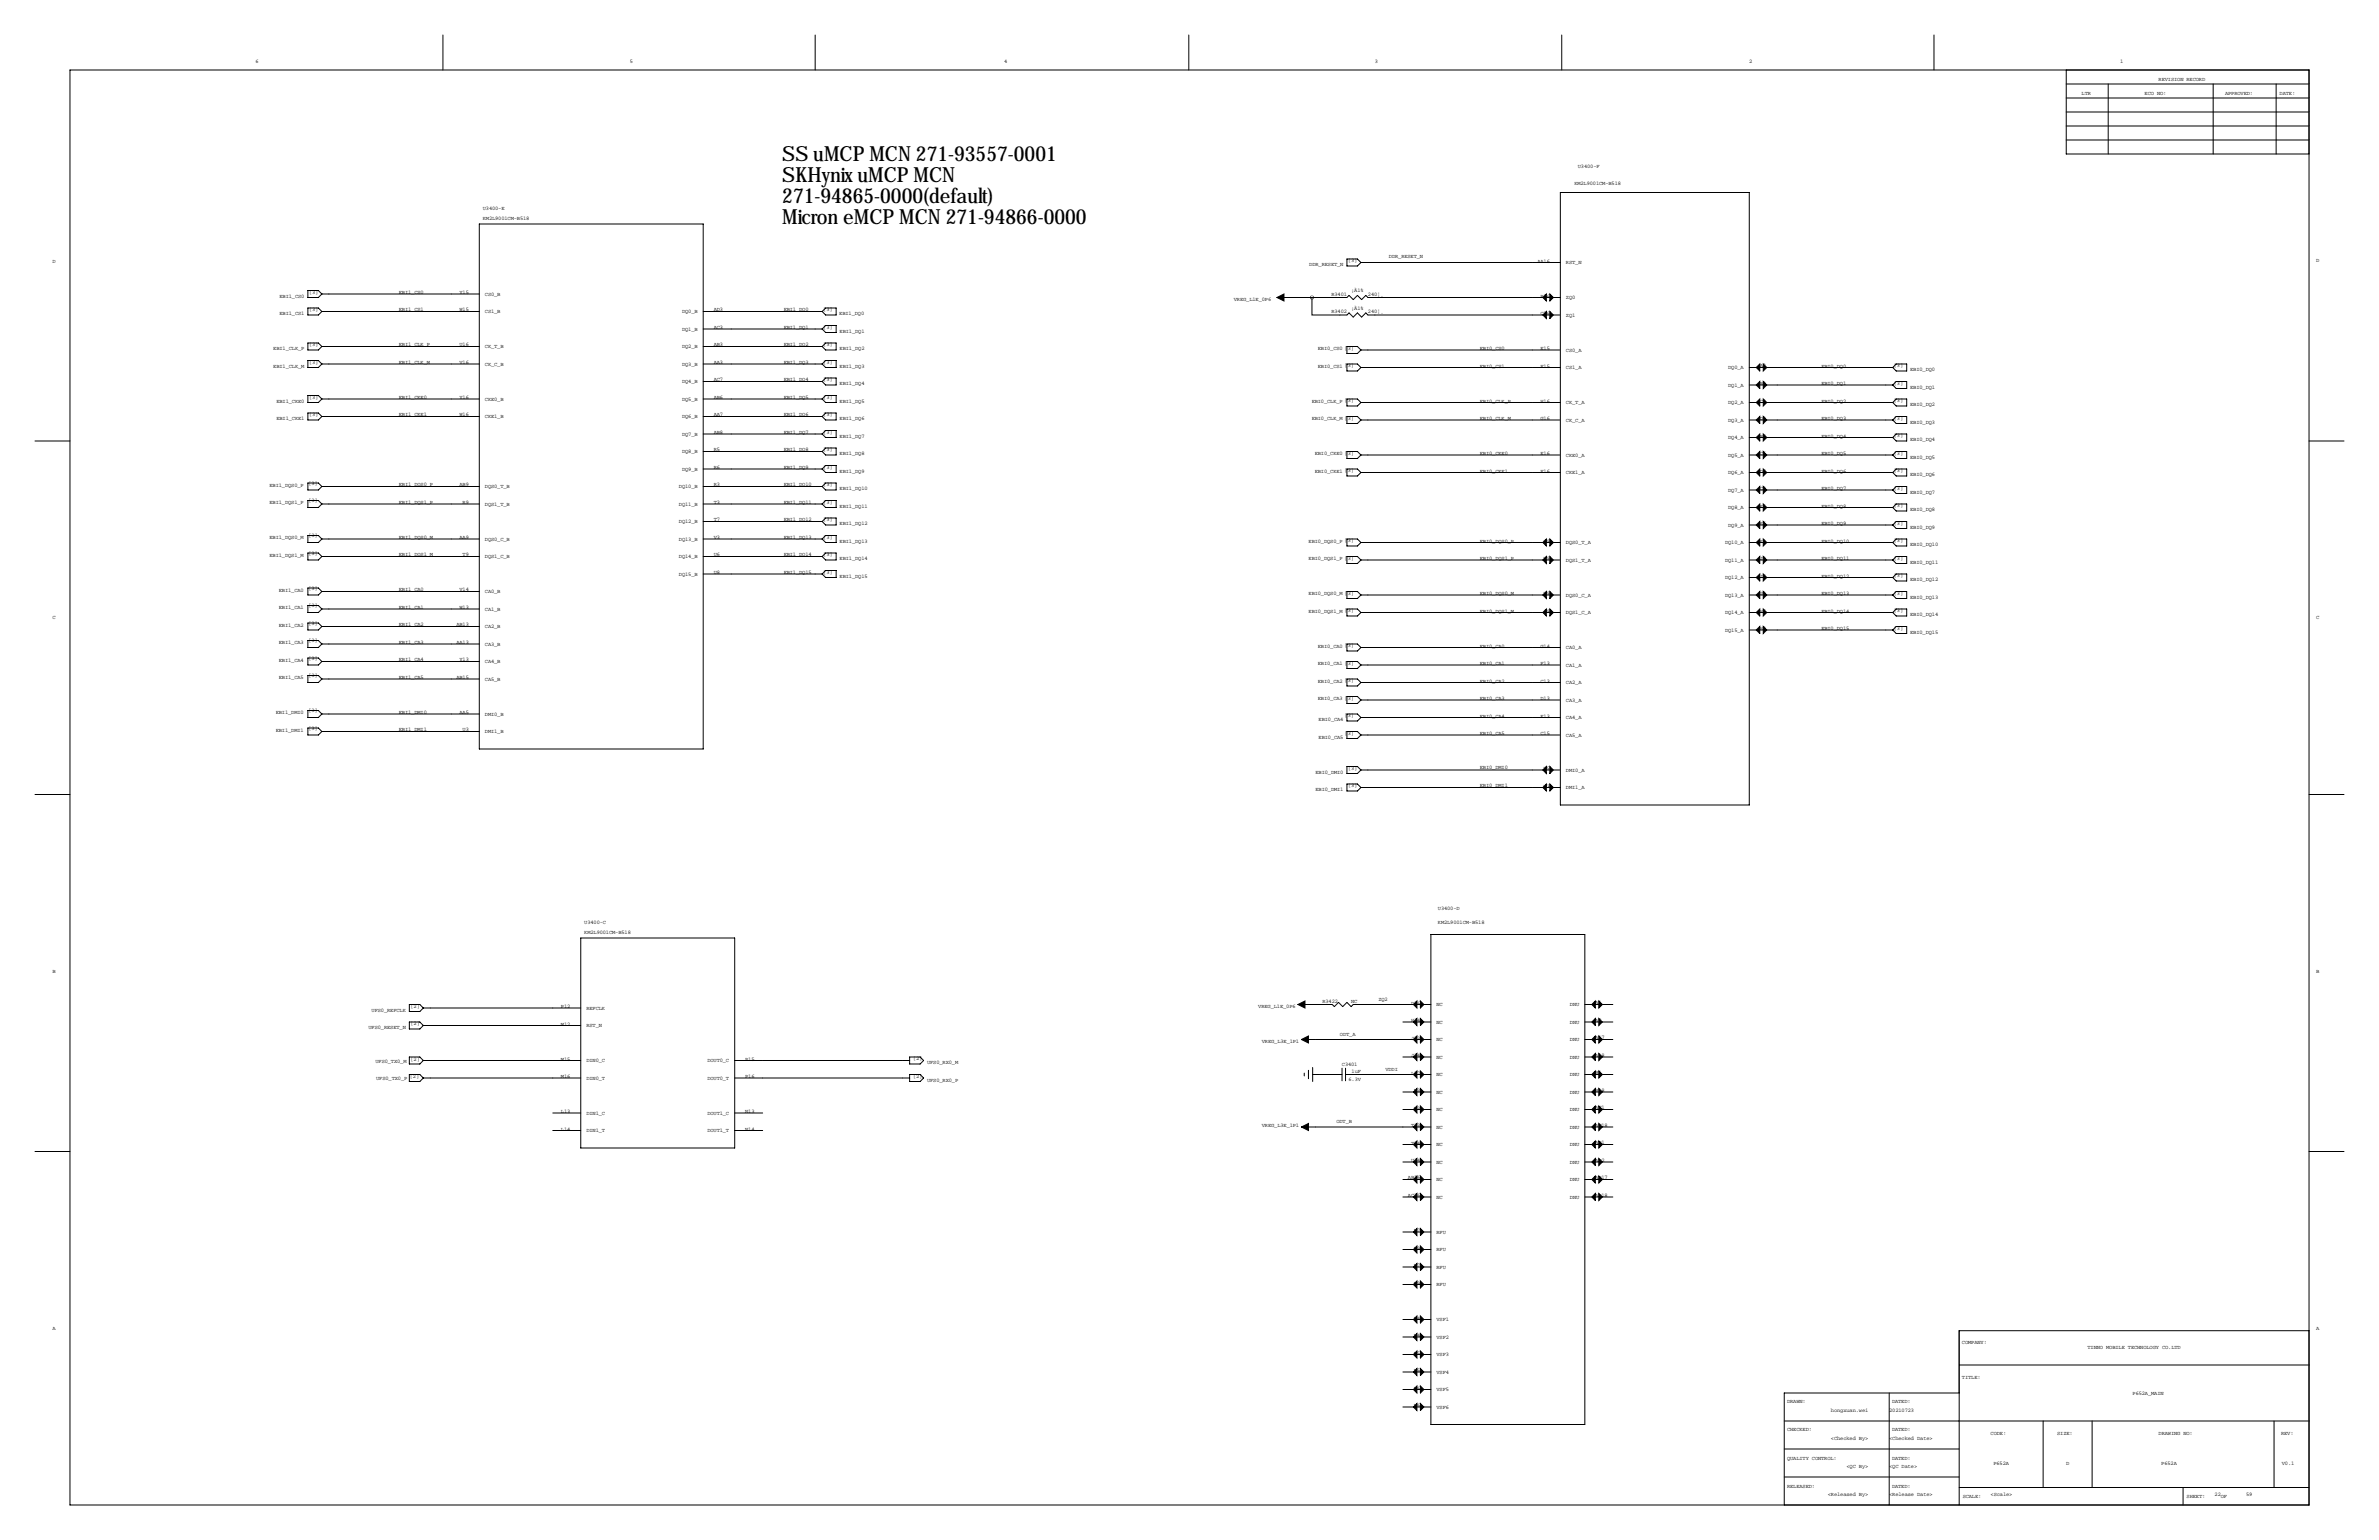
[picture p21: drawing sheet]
<svg xmlns="http://www.w3.org/2000/svg" width="864mm" height="559mm" viewBox="0 0 864 559" stroke-linecap="round" stroke-linejoin="round" font-family="sans-serif">
<defs><g id="words">
<g font-size="7.6">
<text x="284" y="58.4">SS uMCP MCN 271-93557-0001</text>
<text x="284" y="66">SKHynix uMCP MCN</text>
<text x="284" y="73.6">271-94865-0000(default)</text>
<text x="284" y="81.2">Micron eMCP MCN 271-94866-0000</text>
</g>
<g font-size="2">
<text x="92.7" y="22.9">6</text>
<text x="228.6" y="22.9">5</text>
<text x="364.5" y="22.9">4</text>
<text x="499.1" y="22.9">3</text>
<text x="635" y="22.9">2</text>
<text x="769.6" y="22.9">1</text>
<text x="783.6" y="29.2">REVISION RECORD</text>
<text x="755.6" y="34.3">LTR</text>
<text x="778.5" y="34.3">ECO NO:</text>
<text x="807.7" y="34.3">APPROVED:</text>
<text x="827.5" y="34.3">DATE:</text>
<text x="572.8" y="61">U3400-F</text>
<text x="571.5" y="67.1">KM2L9001CM-B518</text>
<text x="175.3" y="76.2">U3400-E</text>
<text x="175.3" y="79.8">KM2L9001CM-B518</text>
<text x="19.1" y="95.2">D</text>
<text x="489.4" y="95.1">[3]</text>
<text x="504.2" y="93.7">DDR_RESET_N</text>
<text x="558.1" y="95.2">AA16</text>
<text x="568.5" y="95.8">RST_N</text>
<text x="840.7" y="95.2">D</text>
<text x="475.3" y="96.5">DDR_RESET_N</text>
<text x="101.5" y="107.9">EBI1_CS0</text>
<text x="112.2" y="106.5">[3]</text>
<text x="144.8" y="106.7">EBI1_CS0</text>
<text x="166.8" y="106.7">Y15</text>
<text x="176" y="107.2">CS0_B</text>
<text x="483.3" y="107.2">R3401</text>
<text x="490.5" y="106">¡À1%</text>
<text x="496.6" y="107.2">240¦¸</text>
<text x="559.2" y="107.9">B16</text>
<text x="112.2" y="112.9">[3]</text>
<text x="144.8" y="113">EBI1_CS1</text>
<text x="166.8" y="113">W15</text>
<text x="176" y="113.6">CS1_B</text>
<text x="247.6" y="113.6">DQ0_B</text>
<text x="259.1" y="113">AD3</text>
<text x="284.5" y="113">EBI1_DQ0</text>
<text x="298.9" y="112.9">[3]</text>
<text x="447.9" y="109.2">VREG_L1E_0P6</text>
<text x="483.3" y="113.6">R3402</text>
<text x="490.5" y="112.3">¡À1%</text>
<text x="496.6" y="113.6">240¦¸</text>
<text x="568.5" y="108.5">ZQ0</text>
<text x="101.5" y="114.3">EBI1_CS1</text>
<text x="247.6" y="119.9">DQ1_B</text>
<text x="259.1" y="119.4">AC3</text>
<text x="284.5" y="119.4">EBI1_DQ1</text>
<text x="298.9" y="119.2">[3]</text>
<text x="304.7" y="114.3">EBI1_DQ0</text>
<text x="559.2" y="114.3">C16</text>
<text x="568.5" y="114.9">ZQ1</text>
<text x="112.2" y="125.6">[3]</text>
<text x="144.8" y="125.7">EBI1_CLK_P</text>
<text x="166.8" y="125.7">U16</text>
<text x="259.1" y="125.7">AB3</text>
<text x="284.5" y="125.7">EBI1_DQ2</text>
<text x="298.9" y="125.6">[3]</text>
<text x="304.8" y="120.6">EBI1_DQ1</text>
<text x="99.2" y="127">EBI1_CLK_P</text>
<text x="112.2" y="131.9">[3]</text>
<text x="176" y="126.3">CK_T_B</text>
<text x="247.6" y="126.3">DQ2_B</text>
<text x="298.9" y="131.9">[3]</text>
<text x="304.8" y="127">EBI1_DQ2</text>
<text x="478.4" y="127">EBI0_CS0 [3]</text>
<text x="537.2" y="127">EBI0_CS0</text>
<text x="559.2" y="127">E15</text>
<text x="568.5" y="127.6">CS0_A</text>
<text x="99.2" y="133.3">EBI1_CLK_M</text>
<text x="144.8" y="132.1">EBI1_CLK_M</text>
<text x="166.8" y="132.1">V16</text>
<text x="176" y="132.6">CK_C_B</text>
<text x="247.6" y="132.6">DQ3_B</text>
<text x="259.1" y="132.1">AA3</text>
<text x="284.5" y="132.1">EBI1_DQ3</text>
<text x="304.8" y="133.3">EBI1_DQ3</text>
<text x="478.4" y="133.4">EBI0_CS1 [3]</text>
<text x="537.2" y="133.3">EBI0_CS1</text>
<text x="559.2" y="133.3">F15</text>
<text x="568.5" y="133.9">CS1_A</text>
<text x="627.3" y="133.9">DQ0_A</text>
<text x="638.8" y="133.3">A3</text>
<text x="661.2" y="133.3">EBI0_DQ0</text>
<text x="687.5" y="133.2">[3]</text>
<text x="693.4" y="134.6">EBI0_DQ0</text>
<text x="247.6" y="139">DQ4_B</text>
<text x="259.1" y="138.4">AC7</text>
<text x="284.5" y="138.4">EBI1_DQ4</text>
<text x="298.9" y="138.3">[3]</text>
<text x="304.8" y="139.7">EBI1_DQ4</text>
<text x="627.3" y="140.3">DQ1_A</text>
<text x="638.8" y="139.7">B3</text>
<text x="661.2" y="139.7">EBI0_DQ1</text>
<text x="687.5" y="139.5">[3]</text>
<text x="693.4" y="141">EBI0_DQ1</text>
<text x="100.3" y="146.1">EBI1_CKE0</text>
<text x="112.2" y="144.6">[3]</text>
<text x="144.8" y="144.8">EBI1_CKE0</text>
<text x="166.8" y="144.8">Y16</text>
<text x="176" y="145.3">CKE0_B</text>
<text x="247.6" y="145.3">DQ5_B</text>
<text x="259.1" y="144.8">AB6</text>
<text x="284.5" y="144.8">EBI1_DQ5</text>
<text x="298.9" y="144.6">[3]</text>
<text x="304.8" y="146.1">EBI1_DQ5</text>
<text x="476.2" y="146.1">EBI0_CLK_P [3]</text>
<text x="537.2" y="146.1">EBI0_CLK_P</text>
<text x="559.2" y="146.1">H16</text>
<text x="568.5" y="146.6">CK_T_A</text>
<text x="627.3" y="146.6">DQ2_A</text>
<text x="638.8" y="146.1">C3</text>
<text x="661.2" y="146.1">EBI0_DQ2</text>
<text x="687.5" y="145.9">[3]</text>
<text x="693.4" y="147.3">EBI0_DQ2</text>
<text x="100.3" y="152.4">EBI1_CKE1</text>
<text x="112.2" y="151">[3]</text>
<text x="144.8" y="151.1">EBI1_CKE1</text>
<text x="166.8" y="151.1">W16</text>
<text x="176" y="151.7">CKE1_B</text>
<text x="247.6" y="151.7">DQ6_B</text>
<text x="259.1" y="151.1">AA7</text>
<text x="284.5" y="151.1">EBI1_DQ6</text>
<text x="298.9" y="151">[3]</text>
<text x="304.8" y="152.4">EBI1_DQ6</text>
<text x="476.2" y="152.4">EBI0_CLK_M [3]</text>
<text x="537.2" y="152.4">EBI0_CLK_M</text>
<text x="559.2" y="152.4">G16</text>
<text x="568.5" y="153">CK_C_A</text>
<text x="627.3" y="153">DQ3_A</text>
<text x="638.8" y="152.4">D3</text>
<text x="661.2" y="152.4">EBI0_DQ3</text>
<text x="687.5" y="152.2">[3]</text>
<text x="693.4" y="153.7">EBI0_DQ3</text>
<text x="247.6" y="158">DQ7_B</text>
<text x="259.1" y="157.5">AB8</text>
<text x="284.5" y="157.5">EBI1_DQ7</text>
<text x="298.9" y="157.3">[3]</text>
<text x="304.8" y="158.8">EBI1_DQ7</text>
<text x="627.3" y="159.3">DQ4_A</text>
<text x="638.8" y="158.8">B7</text>
<text x="661.2" y="158.8">EBI0_DQ4</text>
<text x="687.5" y="158.6">[3]</text>
<text x="693.4" y="160">EBI0_DQ4</text>
<text x="247.6" y="164.4">DQ8_B</text>
<text x="259.1" y="163.8">R5</text>
<text x="284.5" y="163.8">EBI1_DQ8</text>
<text x="298.9" y="163.7">[3]</text>
<text x="304.8" y="165.1">EBI1_DQ8</text>
<text x="477.3" y="165.1">EBI0_CKE0 [3]</text>
<text x="537.2" y="165.1">EBI0_CKE0</text>
<text x="559.2" y="165.1">E16</text>
<text x="568.5" y="165.7">CKE0_A</text>
<text x="627.3" y="165.7">DQ5_A</text>
<text x="638.8" y="165.1">C6</text>
<text x="661.2" y="165.1">EBI0_DQ5</text>
<text x="687.5" y="164.9">[3]</text>
<text x="693.4" y="166.4">EBI0_DQ5</text>
<text x="247.6" y="170.7">DQ9_B</text>
<text x="259.1" y="170.2">R6</text>
<text x="284.5" y="170.2">EBI1_DQ9</text>
<text x="298.9" y="170">[3]</text>
<text x="304.8" y="171.4">EBI1_DQ9</text>
<text x="477.3" y="171.5">EBI0_CKE1 [3]</text>
<text x="537.2" y="171.4">EBI0_CKE1</text>
<text x="559.2" y="171.4">F16</text>
<text x="568.5" y="172">CKE1_A</text>
<text x="627.3" y="172">DQ6_A</text>
<text x="638.8" y="171.4">D7</text>
<text x="661.2" y="171.4">EBI0_DQ6</text>
<text x="687.5" y="171.3">[3]</text>
<text x="693.4" y="172.7">EBI0_DQ6</text>
<text x="97.8" y="176.5">EBI1_DQS0_P</text>
<text x="111.9" y="175.9">[3]</text>
<text x="144.8" y="176.5">EBI1_DQS0_P</text>
<text x="166.8" y="176.5">AB9</text>
<text x="176" y="177.1">DQS0_T_B</text>
<text x="246.5" y="177.1">DQ10_B</text>
<text x="259.1" y="176.5">R3</text>
<text x="284.5" y="176.5">EBI1_DQ10</text>
<text x="298.9" y="176.4">[3]</text>
<text x="304.8" y="177.8">EBI1_DQ10</text>
<text x="627.3" y="178.4">DQ7_A</text>
<text x="638.8" y="177.8">C8</text>
<text x="661.2" y="177.8">EBI0_DQ7</text>
<text x="687.5" y="177.6">[3]</text>
<text x="693.4" y="179.1">EBI0_DQ7</text>
<text x="97.8" y="182.9">EBI1_DQS1_P</text>
<text x="111.9" y="182.2">[3]</text>
<text x="144.8" y="182.9">EBI1_DQS1_P</text>
<text x="167.9" y="182.9">R9</text>
<text x="176" y="183.4">DQS1_T_B</text>
<text x="246.5" y="183.4">DQ11_B</text>
<text x="259.1" y="182.9">T3</text>
<text x="284.5" y="182.9">EBI1_DQ11</text>
<text x="298.9" y="182.7">[3]</text>
<text x="304.8" y="184.1">EBI1_DQ11</text>
<text x="627.3" y="184.7">DQ8_A</text>
<text x="638.8" y="184.1">K5</text>
<text x="661.2" y="184.1">EBI0_DQ8</text>
<text x="687.5" y="184">[3]</text>
<text x="693.4" y="185.4">EBI0_DQ8</text>
<text x="246.5" y="189.8">DQ12_B</text>
<text x="259.1" y="189.2">T7</text>
<text x="284.5" y="189.2">EBI1_DQ12</text>
<text x="298.9" y="189.1">[3]</text>
<text x="304.8" y="190.5">EBI1_DQ12</text>
<text x="627.3" y="191.1">DQ9_A</text>
<text x="638.8" y="190.5">K6</text>
<text x="661.2" y="190.5">EBI0_DQ9</text>
<text x="687.5" y="190.3">[3]</text>
<text x="693.4" y="191.8">EBI0_DQ9</text>
<text x="97.8" y="195.6">EBI1_DQS0_M</text>
<text x="111.9" y="194.9">[3]</text>
<text x="144.8" y="195.6">EBI1_DQS0_M</text>
<text x="166.8" y="195.6">AA9</text>
<text x="176" y="196.1">DQS0_C_B</text>
<text x="246.5" y="196.1">DQ13_B</text>
<text x="259.1" y="195.6">V3</text>
<text x="284.5" y="195.6">EBI1_DQ13</text>
<text x="298.9" y="195.4">[3]</text>
<text x="304.8" y="196.8">EBI1_DQ13</text>
<text x="475" y="196.9">EBI0_DQS0_P [3]</text>
<text x="537.2" y="196.8">EBI0_DQS0_P</text>
<text x="560.4" y="196.8">C9</text>
<text x="568.5" y="197.4">DQS0_T_A</text>
<text x="626.2" y="197.4">DQ10_A</text>
<text x="638.8" y="196.8">K3</text>
<text x="661.2" y="196.8">EBI0_DQ10</text>
<text x="687.5" y="196.7">[3]</text>
<text x="97.8" y="201.9">EBI1_DQS1_M</text>
<text x="111.9" y="201.3">[3]</text>
<text x="144.8" y="201.9">EBI1_DQS1_M</text>
<text x="167.9" y="201.9">T9</text>
<text x="176" y="202.5">DQS1_C_B</text>
<text x="246.5" y="202.5">DQ14_B</text>
<text x="259.1" y="201.9">U6</text>
<text x="284.5" y="201.9">EBI1_DQ14</text>
<text x="298.9" y="201.8">[3]</text>
<text x="304.8" y="203.2">EBI1_DQ14</text>
<text x="475" y="203.2">EBI0_DQS1_P [3]</text>
<text x="537.2" y="203.2">EBI0_DQS1_P</text>
<text x="560.4" y="203.2">K9</text>
<text x="568.5" y="203.8">DQS1_T_A</text>
<text x="626.2" y="203.8">DQ11_A</text>
<text x="638.8" y="203.2">J3</text>
<text x="661.2" y="203.2">EBI0_DQ11</text>
<text x="687.5" y="203">[3]</text>
<text x="693.4" y="198.1">EBI0_DQ10</text>
<text x="246.5" y="208.8">DQ15_B</text>
<text x="259.1" y="208.3">U8</text>
<text x="284.5" y="208.3">EBI1_DQ15</text>
<text x="298.9" y="208.1">[3]</text>
<text x="304.8" y="209.6">EBI1_DQ15</text>
<text x="638.8" y="209.6">J7</text>
<text x="661.2" y="209.6">EBI0_DQ12</text>
<text x="687.5" y="209.4">[3]</text>
<text x="693.4" y="204.5">EBI0_DQ11</text>
<text x="101.2" y="214.6">EBI1_CA0</text>
<text x="111.9" y="214">[3]</text>
<text x="144.8" y="214.6">EBI1_CA0</text>
<text x="166.8" y="214.6">V14</text>
<text x="176" y="215.2">CA0_B</text>
<text x="475" y="215.9">EBI0_DQS0_M [3]</text>
<text x="537.2" y="215.9">EBI0_DQS0_M</text>
<text x="560.4" y="215.9">D9</text>
<text x="626.2" y="210.1">DQ12_A</text>
<text x="638.8" y="215.9">G3</text>
<text x="661.2" y="215.9">EBI0_DQ13</text>
<text x="687.5" y="215.7">[3]</text>
<text x="693.4" y="210.8">EBI0_DQ12</text>
<text x="101.2" y="221">EBI1_CA1</text>
<text x="111.9" y="220.3">[3]</text>
<text x="144.8" y="221">EBI1_CA1</text>
<text x="166.8" y="221">W13</text>
<text x="176" y="221.5">CA1_B</text>
<text x="568.5" y="216.5">DQS0_C_A</text>
<text x="626.2" y="216.5">DQ13_A</text>
<text x="693.4" y="217.2">EBI0_DQ13</text>
<text x="19.1" y="224.8">C</text>
<text x="101.2" y="227.3">EBI1_CA2</text>
<text x="111.9" y="226.7">[3]</text>
<text x="144.8" y="227.3">EBI1_CA2</text>
<text x="165.7" y="227.3">AB13</text>
<text x="176" y="227.9">CA2_B</text>
<text x="475" y="222.3">EBI0_DQS1_M [3]</text>
<text x="537.2" y="222.2">EBI0_DQS1_M</text>
<text x="560.4" y="222.2">J9</text>
<text x="568.5" y="222.8">DQS1_C_A</text>
<text x="626.2" y="222.8">DQ14_A</text>
<text x="638.8" y="222.2">H6</text>
<text x="661.2" y="222.2">EBI0_DQ14</text>
<text x="687.5" y="222.1">[3]</text>
<text x="693.4" y="223.5">EBI0_DQ14</text>
<text x="840.7" y="224.8">C</text>
<text x="101.2" y="233.7">EBI1_CA3</text>
<text x="111.9" y="233">[3]</text>
<text x="144.8" y="233.7">EBI1_CA3</text>
<text x="165.7" y="233.7">AA13</text>
<text x="626.2" y="229.2">DQ15_A</text>
<text x="638.8" y="228.6">H8</text>
<text x="661.2" y="228.6">EBI0_DQ15</text>
<text x="687.5" y="228.4">[3]</text>
<text x="693.4" y="229.9">EBI0_DQ15</text>
<text x="111.9" y="239.4">[3]</text>
<text x="176" y="234.2">CA3_B</text>
<text x="478.4" y="235">EBI0_CA0 [3]</text>
<text x="537.2" y="234.9">EBI0_CA0</text>
<text x="559.2" y="234.9">G14</text>
<text x="568.5" y="235.5">CA0_A</text>
<text x="101.2" y="240">EBI1_CA4</text>
<text x="111.9" y="245.7">[3]</text>
<text x="144.8" y="240">EBI1_CA4</text>
<text x="166.8" y="240">Y13</text>
<text x="176" y="240.6">CA4_B</text>
<text x="478.4" y="241.3">EBI0_CA1 [3]</text>
<text x="537.2" y="241.3">EBI0_CA1</text>
<text x="559.2" y="241.3">F13</text>
<text x="568.5" y="241.9">CA1_A</text>
<text x="101.2" y="246.4">EBI1_CA5</text>
<text x="144.8" y="246.4">EBI1_CA5</text>
<text x="165.7" y="246.4">AB15</text>
<text x="176" y="246.9">CA5_B</text>
<text x="478.4" y="247.7">EBI0_CA2 [3]</text>
<text x="537.2" y="247.6">EBI0_CA2</text>
<text x="559.2" y="247.6">C13</text>
<text x="568.5" y="248.2">CA2_A</text>
<text x="478.4" y="254">EBI0_CA3 [3]</text>
<text x="537.2" y="254">EBI0_CA3</text>
<text x="559.2" y="254">D13</text>
<text x="568.5" y="254.6">CA3_A</text>
<text x="100.1" y="259.1">EBI1_DMI0</text>
<text x="111.9" y="258.4">[3]</text>
<text x="144.8" y="259.1">EBI1_DMI0</text>
<text x="166.8" y="259.1">AA5</text>
<text x="176" y="259.6">DMI0_B</text>
<text x="478.7" y="261.6">EBI0_CA4</text>
<text x="488.1" y="260.2">[3]</text>
<text x="537.2" y="260.3">EBI0_CA4</text>
<text x="559.2" y="260.3">E13</text>
<text x="568.5" y="260.9">CA4_A</text>
<text x="100.1" y="265.4">EBI1_DMI1</text>
<text x="111.9" y="264.8">[3]</text>
<text x="144.8" y="265.4">EBI1_DMI1</text>
<text x="167.9" y="265.4">U3</text>
<text x="176" y="266">DMI1_B</text>
<text x="478.7" y="268">EBI0_CA5</text>
<text x="488.1" y="266.5">[3]</text>
<text x="537.2" y="266.7">EBI0_CA5</text>
<text x="559.2" y="266.7">C15</text>
<text x="568.5" y="267.3">CA5_A</text>
<text x="477.5" y="280.7">EBI0_DMI0</text>
<text x="489.4" y="279.2">[3]</text>
<text x="537.2" y="279.1">EBI0_DMI0</text>
<text x="560.4" y="279.4">D5</text>
<text x="568.5" y="280">DMI0_A</text>
<text x="477.5" y="287">EBI0_DMI1</text>
<text x="489.4" y="285.6">[3]</text>
<text x="537.2" y="285.5">EBI0_DMI1</text>
<text x="560.4" y="285.8">H3</text>
<text x="568.5" y="286.3">DMI1_A</text>
<text x="212.1" y="335.3">U3400-C</text>
<text x="522" y="330.2">U3400-D</text>
<text x="522" y="335.1">KM2L9001CM-B518</text>
<text x="212.1" y="338.9">KM2L9001CM-B518</text>
<text x="19.1" y="353.1">B</text>
<text x="840.7" y="353.1">B</text>
<text x="149" y="365.6">[2]</text>
<text x="203.6" y="365.8">P12</text>
<text x="456.8" y="365.8">VREG_L1E_0P6</text>
<text x="480.1" y="363.8">R3422</text>
<text x="490.5" y="363.8">NC</text>
<text x="500.4" y="363.1">ZQ2</text>
<text x="512.2" y="364.5">D16</text>
<text x="521.5" y="365">NC</text>
<text x="569.9" y="365">DNU</text>
<text x="579.1" y="364.5">A1</text>
<text x="134.9" y="367">UFS0_REFCLK</text>
<text x="149" y="371.9">[2]</text>
<text x="212.9" y="366.3">REFCLK</text>
<text x="512.2" y="370.8">H14</text>
<text x="521.5" y="371.4">NC</text>
<text x="569.9" y="371.4">DNU</text>
<text x="579.1" y="370.8">A2</text>
<text x="133.8" y="373.4">UFS0_RESET_N</text>
<text x="203.6" y="372.1">M12</text>
<text x="212.9" y="372.7">RST_N</text>
<text x="486.4" y="375.8">ODT_A</text>
<text x="512.2" y="377.2">J13</text>
<text x="521.5" y="377.7">NC</text>
<text x="569.9" y="377.7">DNU</text>
<text x="579.1" y="377.2">A17</text>
<text x="458.1" y="378.5">VREG_L3E_1P1</text>
<text x="512.2" y="383.5">J14</text>
<text x="579.1" y="383.5">A18</text>
<text x="136.3" y="385.8">UFS0_TX0_M</text>
<text x="149" y="385.2">[2]</text>
<text x="203.6" y="384.8">M15</text>
<text x="212.9" y="385.4">DIN0_C</text>
<text x="256.8" y="385.4">DOUT0_C</text>
<text x="270.5" y="384.8">P15</text>
<text x="331.5" y="384.6">[2]</text>
<text x="336.5" y="386.1">UFS0_RX0_M</text>
<text x="487.1" y="386.6">C3401</text>
<text x="490.6" y="389.2">1uF</text>
<text x="502.9" y="388.5">VDDI</text>
<text x="512.2" y="389.9">L17</text>
<text x="521.5" y="384.1">NC</text>
<text x="569.9" y="384.1">DNU</text>
<text x="579.1" y="389.9">B1</text>
<text x="136.6" y="391.9">UFS0_TX0_P</text>
<text x="148.8" y="391.3">[2]</text>
<text x="203.6" y="391.2">M16</text>
<text x="212.9" y="391.7">DIN0_T</text>
<text x="256.8" y="391.7">DOUT0_T</text>
<text x="270.5" y="391.2">P16</text>
<text x="331.5" y="391">[2]</text>
<text x="336.5" y="392.4">UFS0_RX0_P</text>
<text x="489.5" y="392.3">6.3V</text>
<text x="521.5" y="390.4">NC</text>
<text x="569.9" y="390.4">DNU</text>
<text x="513.4" y="396.2">M3</text>
<text x="521.5" y="396.8">NC</text>
<text x="569.9" y="396.8">DNU</text>
<text x="579.1" y="396.2">B18</text>
<text x="203.6" y="403.9">L13</text>
<text x="212.9" y="404.4">DIN1_C</text>
<text x="256.8" y="404.4">DOUT1_C</text>
<text x="270.5" y="403.9">N13</text>
<text x="485.1" y="407.5">ODT_B</text>
<text x="513.4" y="402.6">N3</text>
<text x="521.5" y="403.1">NC</text>
<text x="569.9" y="403.1">DNU</text>
<text x="579.1" y="402.6">AC1</text>
<text x="203.6" y="410.2">L14</text>
<text x="212.9" y="410.8">DIN1_T</text>
<text x="256.8" y="410.8">DOUT1_T</text>
<text x="270.5" y="410.2">N14</text>
<text x="458.1" y="408.9">VREG_L3E_1P1</text>
<text x="512.2" y="408.9">T13</text>
<text x="521.5" y="409.5">NC</text>
<text x="569.9" y="409.5">DNU</text>
<text x="579.1" y="408.9">AC18</text>
<text x="512.2" y="415.3">T14</text>
<text x="521.5" y="415.8">NC</text>
<text x="569.9" y="415.8">DNU</text>
<text x="579.1" y="415.3">AD1</text>
<text x="512.2" y="421.6">U14</text>
<text x="521.5" y="422.2">NC</text>
<text x="569.9" y="422.2">DNU</text>
<text x="579.1" y="421.6">AD2</text>
<text x="511.1" y="428">AB16</text>
<text x="521.5" y="428.5">NC</text>
<text x="569.9" y="428.5">DNU</text>
<text x="579.1" y="428">AD17</text>
<text x="511.1" y="434.3">AC16</text>
<text x="521.5" y="434.9">NC</text>
<text x="569.9" y="434.9">DNU</text>
<text x="579.1" y="434.3">AD18</text>
<text x="513.4" y="447">M7</text>
<text x="521.5" y="447.6">RFU</text>
<text x="513.4" y="453.4">M9</text>
<text x="521.5" y="453.9">RFU</text>
<text x="513.4" y="459.7">N7</text>
<text x="521.5" y="460.3">RFU</text>
<text x="513.4" y="466.1">N9</text>
<text x="521.5" y="466.6">RFU</text>
<text x="513.4" y="478.8">M4</text>
<text x="521.5" y="479.3">VSF1</text>
<text x="19.1" y="482.6">A</text>
<text x="513.4" y="485.1">N4</text>
<text x="521.5" y="485.7">VSF2</text>
<text x="840.7" y="482.6">A</text>
<text x="513.4" y="491.5">M5</text>
<text x="712.2" y="487.7">COMPANY:</text>
<text x="757.8" y="489.5">TINNO MOBILE TECHNOLOGY CO.LTD</text>
<text x="513.4" y="497.8">N5</text>
<text x="521.5" y="492">VSF3</text>
<text x="521.5" y="498.4">VSF4</text>
<text x="712.2" y="500.4">TITLE:</text>
<text x="513.4" y="504.2">M6</text>
<text x="521.5" y="504.7">VSF5</text>
<text x="648.7" y="509.3">DRAWN:</text>
<text x="686.8" y="509.3">DATED:</text>
<text x="774.1" y="506">P652A_MAIN</text>
<text x="513.4" y="510.5">N6</text>
<text x="521.5" y="511.1">VSF6</text>
<text x="664.7" y="512.4">hongxuan.wei</text>
<text x="685.8" y="512.4">20210723</text>
<text x="648.7" y="519.4">CHECKED:</text>
<text x="686.8" y="519.4">DATED:</text>
<text x="722.6" y="520.7">CODE:</text>
<text x="746.8" y="520.7">SIZE:</text>
<text x="783.6" y="520.7">DRAWING NO:</text>
<text x="828" y="520.7">REV:</text>
<text x="664.7" y="522.5">&lt;Checked By&gt;</text>
<text x="685.8" y="522.5">&lt;Checked Date&gt;</text>
<text x="648.7" y="529.6">QUALITY CONTROL:</text>
<text x="670.3" y="532.7">&lt;QC By&gt;</text>
<text x="685.8" y="532.7">&lt;QC Date&gt;</text>
<text x="686.8" y="529.6">DATED:</text>
<text x="723.6" y="531.4">P652A</text>
<text x="750" y="531.4">D</text>
<text x="784.6" y="531.4">P652A</text>
<text x="828.3" y="531.4">V0.1</text>
<text x="648.7" y="539.8">RELEASED:</text>
<text x="686.8" y="539.8">DATED:</text>
<text x="663.5" y="542.8">&lt;Released By&gt;</text>
<text x="685.8" y="542.8">&lt;Release Date&gt;</text>
<text x="712.5" y="543.6">SCALE:</text>
<text x="722.6" y="542.8">&lt;Scale&gt;</text>
<text x="793.7" y="543.6">SHEET:</text>
<text x="803.9" y="542.8">22</text>
<text x="806.2" y="543.6">OF</text>
<text x="815.3" y="542.8">59</text>
</g>
</g></defs>
<g fill="none" stroke="#000" stroke-width=".36">
<path d="M160.8 12.7v12.7M295.9 12.7v12.7M431.5 12.7v12.7M566.9 12.7v12.7M702.1 12.7v12.7M25.4 25.4h812.8v520.7h-812.8zM750.1 35.6h88.1M750.1 30.5h88.1M750.1 25.4v30.5h88.1M765.3 30.5v25.4M803.4 30.5v25.4M826.3 30.5v25.4"/>
<path d="M750.1 50.8h88.1M750.1 45.7h88.1M750.1 40.6h88.1M566.4 69.8h68.6v222.3h-68.6zM174 81.3h81.3v190.5h-81.3zM488.9 94h3.9l1.2 1.2-1.2 1.3h-3.9zM494 95.2h72.4M111.8 105.4h3.8l1.2 1.3-1.2 1.3h-3.8zM111.8 111.8h3.8l1.2 1.2-1.2 1.3h-3.8zM116.8 106.7h57.2M116.8 113h57.2M255.3 113h43.1"/>
<path d="M255.3 119.4h43.1M298.4 113l1.3-1.2h3.8v2.5h-3.8zM298.4 119.4l1.3-1.3h3.8v2.6h-3.8zM463.6 107.9h5M468.6 107.9h17.8M476.3 107.9v6.4h12.7l.7-.8 1.5 1.6 1.6-1.6 1.5 1.6 1.5-1.6 .8 .8h69.8M496.6 107.9l-.8-.7-1.5 1.5-1.5-1.5-1.6 1.5-1.5-1.5-.7 .7h-2.6M496.6 107.9h2.5M499.1 107.9h57.2M556.3 107.9h10.1M111.8 124.5h3.8l1.2 1.2-1.2 1.3h-3.8zM111.8 130.8h3.8l1.2 1.3-1.2 1.3h-3.8z"/>
<path d="M116.8 125.7h57.2M116.8 132.1h57.2M255.3 125.7h43.1M255.3 132.1h43.1M255.3 138.4h43.1M298.4 125.7l1.3-1.2h3.8v2.5h-3.8zM298.4 132.1l1.3-1.3h3.8v2.6h-3.8zM298.4 138.4l1.3-1.2h3.8v2.5h-3.8zM488.9 125.7h3.9l1.2 1.3-1.2 1.3h-3.9zM488.9 132.1h3.9l1.2 1.2-1.2 1.3h-3.9zM494 127h72.4M494 133.3h72.4"/>
<path d="M635 133.3h52.1M635 139.7h52.1M687.1 133.3l1.2-1.2h3.9v2.5h-3.9zM687.1 139.7l1.2-1.3h3.9v2.6h-3.9zM111.8 143.5h3.8l1.2 1.3-1.2 1.3h-3.8zM111.8 149.9h3.8l1.2 1.2-1.2 1.3h-3.8zM116.8 144.8h57.2M116.8 151.1h57.2M255.3 144.8h43.1M255.3 151.1h43.1M255.3 157.5h43.1M298.4 144.8l1.3-1.3h3.8v2.6h-3.8z"/>
<path d="M298.4 151.1l1.3-1.2h3.8v2.5h-3.8zM298.4 157.5l1.3-1.3h3.8v2.6h-3.8zM488.9 144.8h3.9l1.2 1.3-1.2 1.2h-3.9zM488.9 151.1h3.9l1.2 1.3-1.2 1.3h-3.9zM494 146.1h72.4M494 152.4h72.4M635 146.1h52.1M635 152.4h52.1M635 158.8h52.1M687.1 158.8l1.2-1.3h3.9v2.5h-3.9zM687.1 146.1l1.2-1.3h3.9v2.5h-3.9zM687.1 152.4l1.2-1.3h3.9v2.6h-3.9z"/>
<path d="M12.7 160h12.7M111.8 175.3h3.8l1.2 1.2-1.2 1.3h-3.8zM116.8 176.5h57.2M255.3 176.5h43.1M255.3 163.8h43.1M255.3 170.2h43.1M298.4 163.8l1.3-1.2h3.8v2.5h-3.8zM298.4 170.2l1.3-1.3h3.8v2.6h-3.8zM298.4 176.5l1.3-1.2h3.8v2.5h-3.8zM488.9 163.8h3.9l1.2 1.3-1.2 1.3h-3.9zM488.9 170.2h3.9l1.2 1.2-1.2 1.3h-3.9zM494 165.1h72.4"/>
<path d="M494 171.4h72.4M635 165.1h52.1M635 171.4h52.1M635 177.8h52.1M687.1 177.8l1.2-1.3h3.9v2.6h-3.9zM687.1 165.1l1.2-1.3h3.9v2.6h-3.9zM687.1 171.4l1.2-1.2h3.9v2.5h-3.9zM838.2 160h12.7M111.8 194.3h3.8l1.2 1.3-1.2 1.3h-3.8zM111.8 181.6h3.8l1.2 1.3-1.2 1.3h-3.8zM116.8 182.9h57.2M116.8 195.6h57.2"/>
<path d="M255.3 182.9h43.1M255.3 195.6h43.1M255.3 189.2h43.1M298.4 195.6l1.3-1.3h3.8v2.6h-3.8zM298.4 182.9l1.3-1.3h3.8v2.6h-3.8zM298.4 189.2l1.3-1.2h3.8v2.5h-3.8zM488.9 195.6h3.9l1.2 1.2-1.2 1.3h-3.9zM494 196.8h72.4M635 196.8h52.1M635 184.1h52.1M635 190.5h52.1M687.1 184.1l1.2-1.2h3.9v2.5h-3.9z"/>
<path d="M687.1 196.8l1.2-1.2h3.9v2.5h-3.9zM687.1 190.5l1.2-1.3h3.9v2.6h-3.9zM111.8 200.7h3.8l1.2 1.2-1.2 1.3h-3.8zM111.8 213.4h3.8l1.2 1.2-1.2 1.3h-3.8zM111.8 219.7h3.8l1.2 1.3-1.2 1.3h-3.8zM116.8 201.9h57.2M116.8 214.6h57.2M255.3 201.9h43.1M255.3 208.3h43.1M298.4 201.9l1.3-1.2h3.8v2.5h-3.8zM298.4 208.3l1.3-1.3h3.8v2.6h-3.8zM488.9 201.9h3.9l1.2 1.3-1.2 1.3h-3.9z"/>
<path d="M488.9 214.6h3.9l1.2 1.3-1.2 1.3h-3.9zM494 203.2h72.4M494 215.9h72.4M635 203.2h52.1M635 215.9h52.1M635 209.6h52.1M687.1 203.2l1.2-1.3h3.9v2.6h-3.9zM687.1 215.9l1.2-1.3h3.9v2.6h-3.9zM687.1 209.6l1.2-1.3h3.9v2.5h-3.9zM111.8 232.4h3.8l1.2 1.3-1.2 1.3h-3.8zM111.8 238.8h3.8l1.2 1.2-1.2 1.3h-3.8zM111.8 226.1h3.8l1.2 1.2-1.2 1.3h-3.8z"/>
<path d="M116.8 221h57.2M116.8 227.3h57.2M116.8 233.7h57.2M488.9 221h3.9l1.2 1.2-1.2 1.3h-3.9zM488.9 233.7h3.9l1.2 1.2-1.2 1.3h-3.9zM494 222.2h72.4M494 234.9h72.4M635 222.2h52.1M635 228.6h52.1M687.1 222.2l1.2-1.2h3.9v2.5h-3.9zM687.1 228.6l1.2-1.3h3.9v2.6h-3.9zM111.8 245.1h3.8l1.2 1.3-1.2 1.3h-3.8z"/>
<path d="M111.8 257.8h3.8l1.2 1.3-1.2 1.3h-3.8zM116.8 240h57.2M116.8 246.4h57.2M116.8 259.1h57.2M488.9 240h3.9l1.2 1.3-1.2 1.3h-3.9zM488.9 246.4h3.9l1.2 1.2-1.2 1.3h-3.9zM488.9 259.1h3.9l1.2 1.2-1.2 1.3h-3.9zM488.9 252.7h3.9l1.2 1.3-1.2 1.3h-3.9zM494 241.3h72.4M494 247.6h72.4M494 254h72.4M111.8 264.2h3.8l1.2 1.2-1.2 1.3h-3.8z"/>
<path d="M116.8 265.4h57.2M488.9 265.4h3.9l1.2 1.3-1.2 1.3h-3.9zM488.9 278.1h3.9l1.2 1.3-1.2 1.3h-3.9zM494 260.3h72.4M494 266.7h72.4M494 279.4h72.4M12.7 288.3h12.7M488.9 284.5h3.9l1.2 1.3-1.2 1.2h-3.9zM494 285.8h72.4M838.2 288.3h12.7M519.4 339.1h55.9v177.8h-55.9zM210.8 340.4h55.9v76.2h-55.9z"/>
<path d="M148.6 364.5h3.8l1.3 1.3-1.3 1.2h-3.8zM148.6 370.8h3.8l1.3 1.3-1.3 1.3h-3.8zM153.7 365.8h57.1M153.7 372.1h57.1M471.2 364.5h12.4l.8 .8 1.5-1.6 1.5 1.6 1.5-1.6 1.6 1.6 .7-.8h28.2M472.4 377.2h47M509.3 370.8h10.1M575.3 364.5h10.2M575.3 370.8h10.2M575.3 377.2h10.2M148.6 383.5h3.8l1.3 1.3-1.3 1.3h-3.8zM148.6 389.9h3.8l1.3 1.3-1.3 1.2h-3.8z"/>
<path d="M153.7 391.2h57.1M153.7 384.8h57.1M266.7 391.2h63.5M266.7 384.8h63.5M330.2 383.5h3.8l1.3 1.3-1.3 1.3h-3.8zM330.2 389.9h3.8l1.3 1.3-1.3 1.2h-3.8zM473.5 389.4v1M475 388.4v3M476.5 387.3v5.1M476.5 389.9h10.7M487.2 387.6v4.6M488.4 389.9h31"/>
<path d="M488.4 387.6v4.6M509.3 383.5h10.1M509.3 396.2h10.1M575.3 383.5h10.2M575.3 389.9h10.2M575.3 396.2h10.2M12.7 417.8h12.7M200.7 403.9h10.1M200.7 410.2h10.1M266.7 403.9h10.2M266.7 410.2h10.2M472.4 408.9h47"/>
<path d="M509.3 402.6h10.1M509.3 415.3h10.1M575.3 402.6h10.2M575.3 408.9h10.2M575.3 415.3h10.2M838.2 417.8h12.7M509.3 421.6h10.1M509.3 428h10.1M509.3 434.3h10.1M575.3 421.6h10.2M575.3 428h10.2M575.3 434.3h10.2"/>
<path d="M509.3 447h10.1M509.3 453.4h10.1M509.3 459.7h10.1M509.3 466.1h10.1M509.3 478.8h10.1M509.3 485.1h10.1M509.3 491.5h10.1M509.3 497.8h10.1M711.2 495.3h127M838.2 482.9h-127v63.2M509.3 504.2h10.1M509.3 510.5h10.1"/>
<path d="M647.7 515.6h190.5M685.8 505.5v40.6M711.2 505.5h-63.5v40.6M741.7 515.6v24.1M759.5 515.6v24.1M825.5 515.6v24.1M647.7 535.9h63.5M647.7 525.8h63.5M711.2 539.8h127M792.5 539.8v6.3"/>
</g>
<g fill="#000" stroke="#000" stroke-width=".36">
<path d="M463.5 107.9l2.6-1.2v2.5zM560.1 107.9l1.2-1.2v2.5zM560.1 114.3l1.2-1.3v2.6zM562.6 106.7l1.3 1.2-1.3 1.3zM562.6 113l1.3 1.3-1.3 1.3zM637.5 133.3l1.3-1.2v2.5zM640.1 132.1l1.2 1.2-1.2 1.3zM640.1 138.4l1.2 1.3-1.2 1.3zM637.5 139.7l1.3-1.3v2.6zM637.5 146l1.3-1.2v2.5zM637.5 152.4l1.3-1.3v2.6zM640.1 144.8l1.2 1.3-1.2 1.2z"/>
<path d="M640.1 151.1l1.2 1.3-1.2 1.3zM640.1 157.5l1.2 1.3-1.2 1.2zM637.5 158.7l1.3-1.2v2.5zM637.5 165.1l1.3-1.3v2.6zM637.5 171.4l1.3-1.2v2.5zM637.5 177.8l1.3-1.3v2.6zM640.1 163.8l1.2 1.3-1.2 1.3zM640.1 170.2l1.2 1.2-1.2 1.3zM640.1 176.5l1.2 1.3-1.2 1.3zM560.1 196.8l1.2-1.2v2.5zM562.6 195.6l1.3 1.2-1.3 1.3zM637.5 184.1l1.3-1.2v2.5z"/>
<path d="M637.5 190.5l1.3-1.3v2.6zM637.5 196.8l1.3-1.2v2.5zM640.1 182.9l1.2 1.2-1.2 1.3zM640.1 189.2l1.2 1.3-1.2 1.3zM640.1 195.6l1.2 1.2-1.2 1.3zM560.1 203.2l1.2-1.3v2.6zM560.1 215.9l1.2-1.3v2.6zM562.6 201.9l1.3 1.3-1.3 1.3zM562.6 214.6l1.3 1.3-1.3 1.3zM637.5 203.2l1.3-1.3v2.6zM637.5 209.5l1.3-1.2v2.5zM637.5 215.9l1.3-1.3v2.6z"/>
<path d="M640.1 201.9l1.2 1.3-1.2 1.3zM640.1 208.3l1.2 1.3-1.2 1.2zM640.1 214.6l1.2 1.3-1.2 1.3zM560.1 222.2l1.2-1.2v2.5zM562.6 221l1.3 1.2-1.3 1.3zM637.5 222.2l1.3-1.2v2.5zM637.5 228.6l1.3-1.3v2.6zM640.1 221l1.2 1.2-1.2 1.3zM640.1 227.3l1.2 1.3-1.2 1.3zM560.1 279.4l1.2-1.3v2.6zM560.1 285.8l1.2-1.3v2.5zM562.6 278.1l1.3 1.3-1.3 1.3z"/>
<path d="M562.6 284.5l1.3 1.2-1.3 1.3zM471.2 364.5l2.5-1.3v2.6zM472.4 377.2l2.6-1.3v2.6zM513.1 364.5l1.3-1.3v2.6zM513.1 370.8l1.3-1.2v2.5zM513.1 377.2l1.3-1.3v2.6zM515.6 363.2l1.3 1.3-1.3 1.3zM515.6 369.6l1.3 1.2-1.3 1.3zM515.6 375.9l1.3 1.3-1.3 1.3zM577.8 364.5l1.3-1.3v2.6zM577.8 370.8l1.3-1.2v2.5zM577.8 377.2l1.3-1.3v2.6z"/>
<path d="M580.4 363.2l1.3 1.3-1.3 1.3zM580.4 369.6l1.3 1.2-1.3 1.3zM580.4 375.9l1.3 1.3-1.3 1.3zM513.1 383.5l1.3-1.2v2.5zM513.1 389.9l1.3-1.3v2.6zM513.1 396.2l1.3-1.2v2.5zM515.6 382.3l1.3 1.2-1.3 1.3zM515.6 388.6l1.3 1.3-1.3 1.3zM515.6 395l1.3 1.2-1.3 1.3zM577.8 383.5l1.3-1.2v2.5zM577.8 389.9l1.3-1.3v2.6zM577.8 396.2l1.3-1.2v2.5z"/>
<path d="M580.4 382.3l1.3 1.2-1.3 1.3zM580.4 388.6l1.3 1.3-1.3 1.3zM580.4 395l1.3 1.2-1.3 1.3zM472.4 408.9l2.6-1.2v2.5zM513.1 402.6l1.3-1.3v2.6zM513.1 408.9l1.3-1.2v2.5zM513.1 415.3l1.3-1.3v2.6zM515.6 401.3l1.3 1.3-1.3 1.3zM515.6 407.7l1.3 1.2-1.3 1.3zM515.6 414l1.3 1.3-1.3 1.3zM577.8 402.6l1.3-1.3v2.6zM577.8 408.9l1.3-1.2v2.5z"/>
<path d="M577.8 415.3l1.3-1.3v2.6zM580.4 401.3l1.3 1.3-1.3 1.3zM580.4 407.7l1.3 1.2-1.3 1.3zM580.4 414l1.3 1.3-1.3 1.3zM513.1 421.6l1.3-1.2v2.5zM513.1 428l1.3-1.3v2.6zM513.1 434.3l1.3-1.2v2.5zM515.6 420.4l1.3 1.2-1.3 1.3zM515.6 426.7l1.3 1.3-1.3 1.3zM515.6 433.1l1.3 1.2-1.3 1.3zM577.8 421.6l1.3-1.2v2.5zM577.8 428l1.3-1.3v2.6z"/>
<path d="M577.8 434.3l1.3-1.2v2.5zM580.4 420.4l1.3 1.2-1.3 1.3zM580.4 426.7l1.3 1.3-1.3 1.3zM580.4 433.1l1.3 1.2-1.3 1.3zM513.1 447l1.3-1.2v2.5zM513.1 453.4l1.3-1.3v2.6zM513.1 459.7l1.3-1.2v2.5zM515.6 445.8l1.3 1.2-1.3 1.3zM515.6 452.1l1.3 1.3-1.3 1.3zM513.1 466.1l1.3-1.3v2.6zM513.1 478.8l1.3-1.3v2.6zM515.6 458.5l1.3 1.2-1.3 1.3z"/>
<path d="M515.6 464.8l1.3 1.3-1.3 1.3zM513.1 485.1l1.3-1.2v2.5zM513.1 491.5l1.3-1.3v2.6zM513.1 497.8l1.3-1.2v2.5zM515.6 477.5l1.3 1.3-1.3 1.3zM515.6 483.9l1.3 1.2-1.3 1.3zM515.6 490.2l1.3 1.3-1.3 1.3zM515.6 496.6l1.3 1.2-1.3 1.3zM513.1 510.5l1.3-1.2v2.5zM513.1 504.2l1.3-1.3v2.6zM515.6 509.3l1.3 1.2-1.3 1.3zM515.6 502.9l1.3 1.3-1.3 1.3z"/>
</g>
<circle cx="476.2" cy="108" r=".05" fill="#000" stroke="#000" stroke-width="1.3"/>
<use href="#words"/>
</svg>
